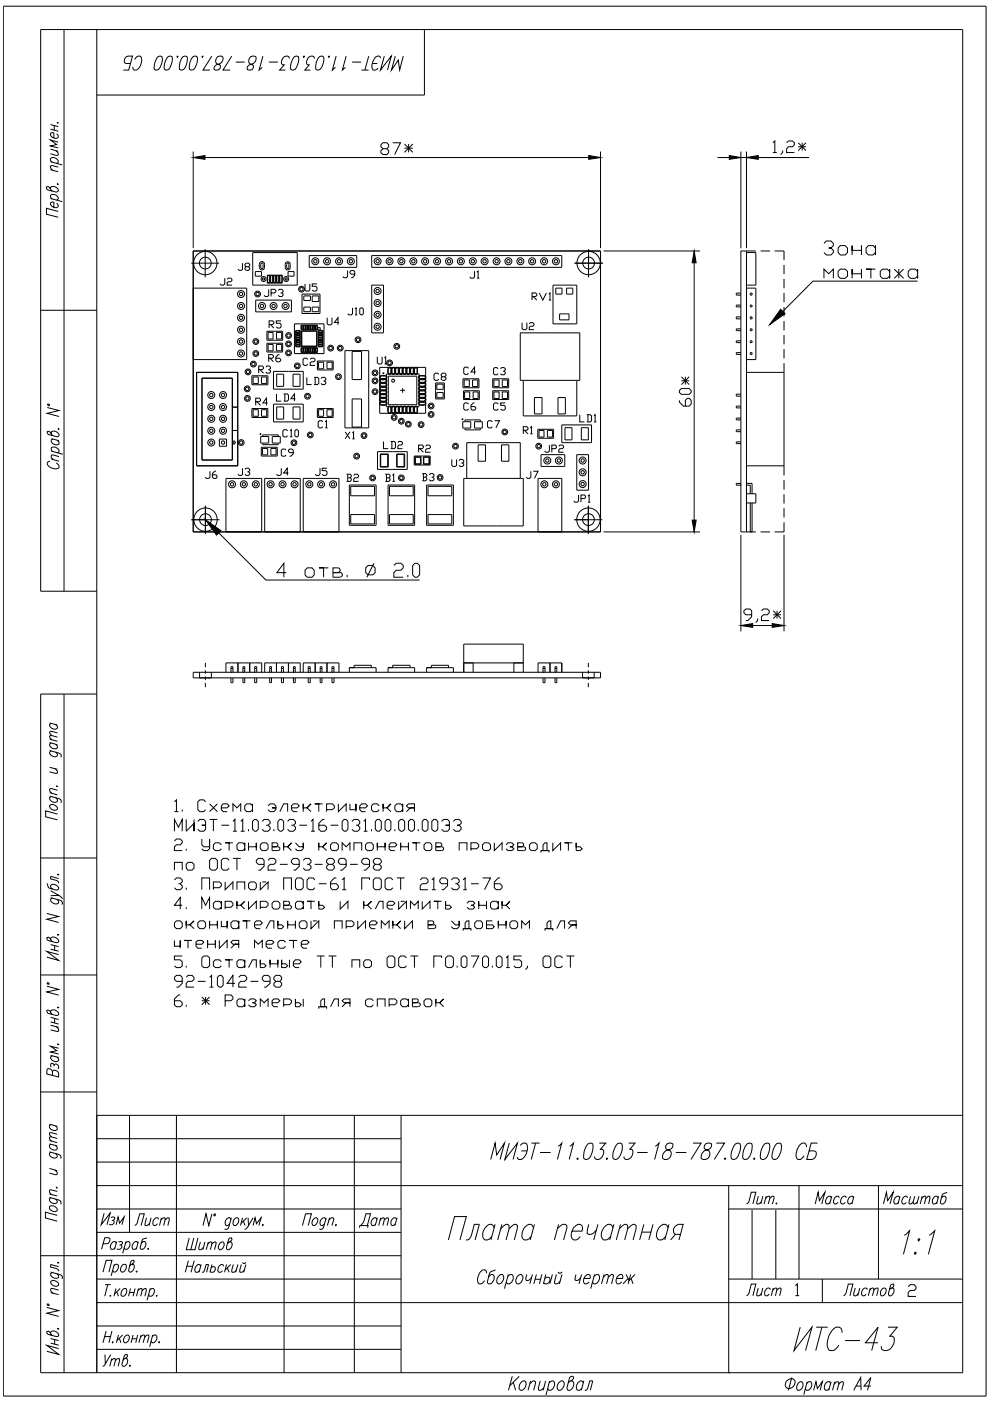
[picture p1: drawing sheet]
<svg xmlns="http://www.w3.org/2000/svg" width="210mm" height="297mm" viewBox="0 0 210 297" stroke-linecap="round" stroke-linejoin="round" font-family="sans-serif">
<defs><g id="words">
<g font-size="8.8">
<text x="93.8" y="264.2">Плата печатная</text>
<text x="167.2" y="287.5">ИТС-43</text>
</g>
<g font-size="6.2">
<text x="74.8" y="261.4">Дата</text>
<text x="38.1" y="266.3">Шитов</text>
</g>
<g font-size="5.7">
<text x="157" y="256.5">Лит.</text>
<text x="171.4" y="256.5">Масса</text>
<text x="185.9" y="256.5">Масштаб</text>
<text x="20.1" y="261.1">Изм</text>
<text x="27.2" y="261.1">Лист</text>
<text x="157" y="275.9">Лист</text>
<text x="177.4" y="275.9">Листов</text>
</g>
<g font-size="4.9">
<text x="54.7" y="64.2">JP3</text>
<text x="98.4" y="60.3">J1</text>
<text x="55.7" y="70.9">R5</text>
<text x="68.1" y="70.2">U4</text>
<text x="109.4" y="71.3">U2</text>
<text x="53.6" y="80.4">R3</text>
<text x="63.9" y="82.9">LD3</text>
<text x="103.4" y="80.8">C3</text>
<text x="57.5" y="86.4">LD4</text>
<text x="70.2" y="92.1" transform="rotate(-90 70.2 92.1)">C1</text>
<text x="102.3" y="92.1">C7</text>
<text x="58.6" y="98.1">C9</text>
<text x="72.3" y="103.4">B2</text>
<text x="80.4" y="103.4">B1</text>
</g>
<g font-size="4.4">
<text x="49.4" y="58.6">J8</text>
<text x="71.6" y="60">J9</text>
<text x="45.5" y="61.7">J2</text>
<text x="63.5" y="62.8">U5</text>
<text x="111.5" y="64.9">RV1</text>
<text x="72.7" y="68.1">J10</text>
<text x="55.7" y="78">R6</text>
<text x="63.1" y="78.7">C2</text>
<text x="78.7" y="78.3">U1</text>
<text x="90.7" y="81.8">C8</text>
<text x="97" y="80.4">C4</text>
<text x="52.9" y="87.1">R4</text>
<text x="97" y="88.2">C6</text>
<text x="103.4" y="88.2">C5</text>
<text x="58.9" y="93.8">C10</text>
<text x="72" y="94.2">X1</text>
<text x="109.7" y="93.1">R1</text>
<text x="121.7" y="90.7">LD1</text>
<text x="49.4" y="102">J3</text>
<text x="57.5" y="102">J4</text>
<text x="65.6" y="102">J5</text>
<text x="80.1" y="96.3">LD2</text>
<text x="87.5" y="97">R2</text>
<text x="94.5" y="100.2">U3</text>
<text x="114.3" y="97">JP2</text>
<text x="42.3" y="102.7">J6</text>
<text x="88.2" y="103">B3</text>
<text x="110.4" y="102.7">J7</text>
<text x="120.3" y="107.6">JP1</text>
</g>
</g></defs>
<!-- layer: KONTUR -->
<path d="M.7 1.3h208.4v294.7h-208.4z" fill="none" stroke="#000" stroke-width=".21"/>
<g fill="none" stroke="#000" stroke-width=".21">
<path d="M10.7 36l1.6 .4M10.7 34.3l2.5 .7M10.7 31.6l1.6 .5M10.7 26.4l1.6 .4M10.7 27.4l1.6 .4M11 34.4a.53 .53 0 0 1-.2-.9 .92 .92 0 0 1 1.1 0 .92 .92 0 0 1 .3 1l-.2 .1M11.5 26.6v1M11.9 32l.4 .5-.1 .4-1.5-.3M12 28.4a.53 .53 0 0 1 .2 .8 .92 .92 0 0 1-1 0 .92 .92 0 0 1-.4-1h.6v1.1M12.1 39l.2 .1zM12.1 26h.2zM12.3 35.4l-1.5-.3-.1 .4 .5 .6"/>
<path d="M12.3 30.1l-1.6-.4 1.3 .9-1.3 .3 1.6 .5M10.7 40v-.2a.99 .99 0 0 1 1.1-.2 .99 .99 0 0 1 .5 .9l-.4 .2-1.8-.4-.3-.4 .2-.3a.84 .84 0 0 1 .8 .7l.2 .2M10.7 42.1l2.5 .7M11 42.2a.53 .53 0 0 1-.2-.9 .92 .92 0 0 1 1.1 0 .92 .92 0 0 1 .3 1l-.2 .1M12 43.1l.3 .4v.3a1.03 1.03 0 0 1-1.6-.7l.3-.3 .4 .1v1M12.3 44.8l-2.5-.6v1.2l2.5 .7M10 86.4l2.5 .6-2.5 .6 2.5 .7M10.1 85.7l.3 .1v.2l-.3-.1zM10.6 97.8l-.6 .3a1.6 1.6 0 0 0 2.5 1 1 1 0 0 0-.6-1M10.9 91.9v-.2a1.03 1.03 0 0 1 1.6 .7l-.5 .2-1.7-.5-.3-.3 .1-.3a.78 .78 0 0 1 .9 .6l.2 .3M10.9 97.3l1.6 .5M10.9 95.6l2.4 .7"/>
<path d="M10.9 93l1.6 .4M11.2 95.8a.63 .63 0 0 1-.2-.9 1.1 1.1 0 0 1 1.5 .9l-.4 .2M11.2 93.1l-.2 .1a.95 .95 0 0 0 .4 1 .95 .95 0 0 0 1.1-.1v-.3l-.4-.5M12.3 90.9l.2 .1zM12.5 96.8l-1.5-.3-.1 .4 .4 .6M10.5 159.1l2.3 .7 .2 .3-.1 .5M10.5 157.4l1.7 .5M10.5 156.7l1.7 .5M10.5 153.3l1.7 .4M10.9 159.2l-.4 .3a1.01 1.01 0 0 0 1.7 .7v-.3l-.4-.4M10.9 157.5l-.2 .1a.86 .86 0 0 0 .2 1 .86 .86 0 0 0 .9 .2l.4-.3v-.3l-.4-.4M10.9 153.4l-.4 .2a1.01 1.01 0 0 0 1.7 .7v-.2l-.4-.5"/>
<path d="M12.2 156.3l-1.5-.3-.2 .3 .5 .5M12.2 155.4l-1.5-.3-.2 .3 .5 .6M10.5 168.8l2.3 .7 .2 .3-.1 .4M10.5 168.1l1.7 .4M10.5 162.7l1.7 .4M10.7 170.7a1.08 1.08 0 0 1 1.5 .8 1.01 1.01 0 0 1-1.7-.7zM10.9 168.9l-.2 .1a.86 .86 0 0 0 .2 .9 .86 .86 0 0 0 .9 .2l.4-.3v-.2l-.4-.5M11.7 163l.5 .5-.1 .5-1.6-.3M11.9 166.7l.3 .1zM12.2 172.6l-2.5-.7v1.3l2.5 .6M12.2 167.6l-1.5-.4-.2 .4 .5 .6M9.9 193.7l2.5 .6-2.5 .6 2.5 .7"/>
<path d="M9.9 187.3l.4 .9 .2 .1 1.4 .4 .5-.2a1.05 1.05 0 0 0-1.7-.8v.3l.4 .5M10.7 199.2v-.3a1.05 1.05 0 0 1 1.7 .7l-.5 .3-1.7-.5-.3-.3 .2-.3a.78 .78 0 0 1 .8 .6l.2 .2M10.7 190.3l1.9 .5a.72 .72 0 0 1 .6 .8l-.1 .2M10.7 188.8l1.7 1-1.7 .1M11.1 190.4l-.4 .3a1.02 1.02 0 0 0 .7 .9 1.02 1.02 0 0 0 1-.2v-.3l-.3-.4M12.2 198.2h.2zM12.2 185.4l.2 .1zM12.4 189.8l.7 .5 .1 .3M12.4 186.3l-1.7-.5v.6l1.2 .2 .4 .3 .1 .3M9.9 209.1l2.5 .7-2.5 .5 2.5 .7M10.1 208.4h.3v.3l-.3-.1zM10.7 214.6v-.2a1.02 1.02 0 0 1 1.1-.2 1.02 1.02 0 0 1 .6 .9l-.5 .2-1.7-.5-.3-.3 .2-.3a.77 .77 0 0 1 .8 .6l.2 .3"/>
<path d="M10.7 217.4l1.7 .4M10.7 215.7l1.7 .5M10.7 216.7l1.7 .4M10.7 200.3l1.7 .4M10.7 201.3l1.7 .4M11.6 200.5v1M11.6 215.9v1M11.9 217.7l.5 .6-.1 .4-1.6-.3M12.2 213.6l.2 .1zM12.4 202.4l-2.5-.7 2.5 1.9-2.5-.7M10.5 238.3l1.6 .5M10.7 223.8l1.7 .4"/>
<path d="M10.8 238.5h-.2a.95 .95 0 0 0 .4 1 .95 .95 0 0 0 1.1-.1v-.3l-.3-.4M11.1 227.2l-.4-.5a.47 .47 0 0 0-.8 .2v.8l2.5 .6v-.7a.87 .87 0 0 0-1.2-.6l-.1 1M11.1 223.9l-.4 .2a1.05 1.05 0 0 0 1.7 .7v-.3l-.3-.4M11.5 225.8a.6 .6 0 0 1 .8 0 .6 .6 0 0 1 0 .9M11.5 226.1a.49 .49 0 0 0-.6-.6l-.2 .2 .2 .6M12.2 221.4h.2zM12.4 222.3l-1.7-.5 1.4 1-1.4 .3 1.7 .4M10.5 253.9l1.8 .5a.72 .72 0 0 1 .6 .7l-.1 .2M10.5 244.2l1.8 .5a.72 .72 0 0 1 .6 .8l-.1 .1M10.5 253.2l1.6 .4M10.5 247.7l1.6 .5M10.5 242.5l1.6 .5"/>
<path d="M10.5 241.8l1.6 .5M10.6 255.7a1.1 1.1 0 0 1 1.5 .9 .95 .95 0 0 1-1.1 .1 .95 .95 0 0 1-.4-1zM10.8 254l-.2 .1a.93 .93 0 0 0 .4 1 .93 .93 0 0 0 1.1-.2v-.2l-.3-.5M10.8 244.3l-.2 .1a.93 .93 0 0 0 .4 1 .93 .93 0 0 0 1.1-.1v-.3l-.3-.4M10.8 242.6l-.2 .1a.95 .95 0 0 0 .5 1 .95 .95 0 0 0 1-.1v-.3l-.3-.4M11.6 248.1l.5 .5-.1 .4-1.5-.3M11.9 251.8h.2zM12.1 257.7l-2.5-.7v1.2l2.5 .7M12.1 252.6l-1.5-.3-.1 .4 .5 .6M12.1 241.4l-1.5-.4v.6l.4 .3M12.1 240.5l-1.5-.3v.5l.4 .3M44.9 257.3l-.6 2.5-.6-2.5-.7 2.5"/>
<path d="M45.4 257.4h.2l.1 .2-.2 .2zM49 258.5l-.2-.2a.86 .86 0 0 0-.9 .2 .86 .86 0 0 0-.2 1l.3 .3h.2l.5-.3M49.1 258.2l-.7 2.2-.4 .2h-.4M49.6 258.5l.5-.3h.3a.99 .99 0 0 1 .1 1 .99 .99 0 0 1-.8 .6 .82 .82 0 0 1-.1-1.3zM51.4 258.2l-.4 1.6M51.6 258.9l.4 .9M52.3 258.2l-1.2 1.2M52.6 258.2l.1 1.6 1-1.6M52.7 259.8a.98 .98 0 0 1-.9 .8M53.7 259.8l.4-1.6 .3 1.3 1-1.3-.5 1.6M55.7 259.6v.2zM64.1 259.8l.7-2.5h1.2l-.7 2.5"/>
<path d="M66.4 258.5l.5-.3h.2a1.03 1.03 0 0 1-.7 1.6 .87 .87 0 0 1 0-1.3zM69.1 258.5l-.3-.3a1.01 1.01 0 0 0-.7 1.6h.3l.4-.3M69.2 258.2l-.7 2.2-.4 .2h-.4M69.8 258.7l.5-.5 .4 .1-.3 1.5M69.9 258.2l-.5 1.6M71.1 259.7l.2-.1-.1 .2zM9.9 277.2l2.5 .7-2.5 .5 2.5 .7M10.1 276.5l.3 .1v.2l-.3-.1zM10.7 271.7a1.05 1.05 0 0 1 1.7 .8 1.05 1.05 0 0 1-1.7-.8zM10.7 269.7l1.9 .5a.72 .72 0 0 1 .6 .8l-.1 .1M10.7 274.1l1.7 .4M11.1 269.8l-.4 .2a1.02 1.02 0 0 0 .7 .9 1.02 1.02 0 0 0 1-.1v-.3l-.3-.5"/>
<path d="M12.2 267.7l.2 .1zM12.4 273.5l-1.5-.3-.2 .4 .5 .6M12.4 268.6l-1.7-.5v.5l1.2 .3 .4 .3 .1 .3M21.8 269.7l.7-2.5h1.2l-.6 2.5M21.9 263.7h.8a.83 .83 0 0 0 .5-1.1l-1-.2-.7 2.5M22.3 272.4h1.2M22.8 272.4l-.6 2.4M23.4 274.6l.1 .1-.1 .1zM24.2 268.4a.58 .58 0 0 1 .8-.3l.1 .6a.79 .79 0 0 1-1.1 .9l-.1-.3M24.2 268.1l-.6 2.4M24.6 273.2l-.4 1.6M24.6 263.6l-.2-.4a1.03 1.03 0 0 0-.7 1.7l.5-.1 .2-.3"/>
<path d="M24.8 263.2l-.5 1.7M24.8 273.9l.3 .9M25.1 263.4l.3-.2 .5 .2a.49 .49 0 0 1-.6 .5M25.5 273.2l-1.2 1.2M25.6 263.9l.2 .3a.66 .66 0 0 1-.3 .6 .66 .66 0 0 1-.7 0M25.8 268.4a.63 .63 0 0 1 .9-.3 1.1 1.1 0 0 1-.9 1.6 .87 .87 0 0 1 0-1.3zM25.9 273.6l.5-.4h.2a.93 .93 0 0 1 .2 1.1 .93 .93 0 0 1-1 .4l-.2-.2zM26.6 263.6l.4-.4h.3a.93 .93 0 0 1 .1 1.1 .93 .93 0 0 1-1 .5l-.1-.3M26.7 263.2l-.7 2.5M27.5 274h.9M27.7 273.2l-.5 1.6M28 268.1h.2a1.03 1.03 0 0 1-.7 1.6l-.2-.5 .5-1.7 .3-.3 .3 .1a.78 .78 0 0 1-.6 .8l-.3 .3"/>
<path d="M28.6 273.2l-.4 1.6M28.9 269.6l.1-.1 .1 .1-.2 .1zM29.2 263.6l-.2-.4a1.03 1.03 0 0 0-.7 1.7l.5-.1 .2-.3M29.2 273.6l.6-.4 .3 .1-.3 1.5M29.3 263.2l-.4 1.7M29.4 273.2l-.5 1.6M30.1 273.6l.6-.4 .3 .1-.3 1.5M31.1 262.4l-.8 .4-.6 1.6 .1 .4a.95 .95 0 0 0 1-.5 .95 .95 0 0 0-.1-1.1h-.3l-.4 .4M31.4 264.7v.2zM31.8 273.6l.4-.4h.3a.93 .93 0 0 1 .1 1.1 .93 .93 0 0 1-1 .4l-.1-.2M31.9 273.2l-.7 2.5M33.1 274.7l.2-.1v.1z"/>
<path d="M39.9 267.3l-.6 2.4M41.2 267.3l-.7 2.4M42.5 268.5l-.2-.4a1.03 1.03 0 0 0-.7 1.6h.5l.2-.3M42.7 268.1l-.5 1.6M42.8 269.7h.4l.5-1.6h.5l-.4 1.6M44.8 268.8l.3-.2h.3a.63 .63 0 0 1 .1 .9 .63 .63 0 0 1-.9 0M44.9 268.1l-.4 1.6M47.4 268.5l-.3-.4a.99 .99 0 0 0-.8 .6 .99 .99 0 0 0 .2 1h.4l.2-.3M48 268.1l-.4 1.6M48.2 268.8l.4 .9M48.9 268.1l-1.2 1.2M49.5 268.1l-.4 1.6h.5l.5-.4"/>
<path d="M50.4 268.1l-.4 1.6M51.2 268.1l-.4 1.6h.5l.5-.4M52.1 268.1l-.4 1.6M10.7 282.7v-.3a1.05 1.05 0 0 1 1.7 .8l-.1 .1-.4 .1-1.7-.5-.3-.3 .2-.3a.77 .77 0 0 1 .8 .7l.2 .2M10.7 283.8l1.7 .4M10.7 284.8l1.7 .4M11.6 284v1M12.2 281.7l.2 .1zM12.4 285.9l-2.5-.7 2.5 1.9-2.5-.6M22.2 283.4h1.2M22.3 287.2v2M22.5 282.2l-.7 2.5"/>
<path d="M23.5 287.2l-1.3 2.2-.5 .3M23.6 288.5l.3-.4h.6l-.3 1.6M23.7 288l-.4 1.7M23.7 282.2l-.6 2.5M23.8 284.6l.1-.2v.3zM24.5 288.5l.3-.4h.5l-.3 1.6M25.1 283l-.4 1.7M25.3 283.8l.3 .9M26 283l-1.2 1.2M26.4 283.4l.5-.4h.3a1.03 1.03 0 0 1-.8 1.7 .84 .84 0 0 1 0-1.3zM26.5 288h.3a1.03 1.03 0 0 1-.7 1.7l-.2-.5 .5-1.8 .3-.2 .3 .1a.77 .77 0 0 1-.7 .8l-.2 .3M27.6 289.4l-.1 .3z"/>
<path d="M28 283.8h1M28.2 283l-.4 1.7M29.2 283l-.4 1.7M29.8 283.5l.5-.5 .4 .2-.4 1.5M29.9 283l-.5 1.7M30.7 283.5l.5-.5 .4 .2-.4 1.5M32.3 283.4l.5-.4h.2a.99 .99 0 0 1 .2 1.1 .99 .99 0 0 1-.9 .6l-.3-.3M32.4 283l-.7 2.5M33.6 284.6l.2-.2 .1 .2-.2 .1zM108.6 291.8l-.8 3M108.8 293.1l.5 1.7M110.1 291.8l-2 2"/>
<path d="M110.4 293.2l.5-.4h.3a1.23 1.23 0 0 1-.8 2 .82 .82 0 0 1-.3-1.2zM112.3 293.4l.8-.6 .4 .1-.4 1.9M112.5 292.8l-.5 2M114.5 292.8l-.3 1.8 .4 .2 .7-.6M115.7 292.8l-.5 2M116.4 293.2l.6-.4h.3a1.23 1.23 0 0 1-.9 2l-.3-.5M116.5 292.8l-.7 3M118.4 293.2l.6-.4h.3a1.23 1.23 0 0 1-.8 2 .98 .98 0 0 1-.1-1.6zM121 292.8h.3a1.19 1.19 0 0 1 .2 1.2 1.19 1.19 0 0 1-1 .8l-.3-.6 .6-2.1a.51 .51 0 0 1 .8-.2 1 1 0 0 1-.8 1l-.3 .3M123.7 293.2l-.4-.4a1.23 1.23 0 0 0-.8 2l.6-.2 .2-.3M123.8 292.8l-.5 2M124 294.8l.4-.2 .6-1.8h.7l-.5 2"/>
<path d="M166.8 292.8l.3-.2a.87 .87 0 0 1 .9-.3 .87 .87 0 0 1 .6 .8 1.25 1.25 0 0 1-1.9 1 1.06 1.06 0 0 1 .1-1.3zM167.9 292.1l-.7 2.7M169.2 293.3l.5-.4h.3a1.1 1.1 0 0 1 .2 1.2 1.1 1.1 0 0 1-1 .7 .73 .73 0 0 1-.2-1zM171.1 293.3l.4-.4h.3a1.1 1.1 0 0 1 .2 1.2 1.1 1.1 0 0 1-.9 .7l-.3-.4M171.1 292.9l-.7 2.8M172.5 294.8l.5-1.9 .3 1.5 1.1-1.5-.5 1.9M176.1 293.3l-.1-.2a.88 .88 0 0 0-1.2 .9v.4l.2 .4h.3l.5-.4M176.2 292.9l-.5 1.9M176.9 293.5l.6-.6 .3 .2-.3 1.7M177 292.9l-.5 1.9M177.8 293.5l.7-.6 .3 .2-.3 1.7M181 294.8l1.5-2.7 .1 2.7"/>
<path d="M181.5 293.9h1M184.6 293.9h-1.4l1.4-1.8-.7 2.7"/>
</g>
<g fill="none" stroke="#000" stroke-width=".21">
<path d="M13.6 6.3v119M20.5 6.3v284.7M90 6.3v13.9h-69.5M8.6 65.8h11.9M20.5 125.3h-11.9v-119h195.5v284.7h-195.5v-143.8h11.9M13.6 147.2v143.8M8.6 181.9h11.9M8.6 206.7h11.9M8.6 231.5h11.9M20.5 236.5h183.6M27.5 236.5v24.8M37.4 236.5v54.5"/>
<path d="M60.2 236.5v54.5M75.1 236.5v54.5M85 236.5v54.5M20.5 251.4h183.6M154.5 251.4v39.6M154.5 256.3h49.6M169.4 251.4v19.8M186.3 251.4v19.8M8.6 266.2h11.9M85 276.2h119.1M154.5 271.2h49.6M174.4 271.2v5"/>
</g>
<path d="M159.5 256.5v14.7M164.5 256.5v14.7M20.5 276.2h64.5M20.5 271.2h64.5M20.5 266.2h64.5M20.5 286.1h64.5M20.5 281.1h64.5" fill="none" stroke="#000" stroke-width=".21"/>
<!-- layer: 0 -->
<g fill="none" stroke="#000" stroke-width=".21">
<path d="M27.7 13.5l-1.3-.2a1.01 1.01 0 0 1 .8-1.4h.9l-.8 3h-1.2M28.6 12.6a.92 .92 0 0 1 1.3-.6 2.39 2.39 0 0 1-1 2.9l-.6-.2-.2-.5M33.5 12l.4-.1 .4 .1a2.98 2.98 0 0 1-.7 2.7l-.3 .2-.5-.2a3.4 3.4 0 0 1 .7-2.7zM35.6 12l.4-.1 .5 .1a3.4 3.4 0 0 1-.7 2.7l-.4 .2-.5-.2a2.98 2.98 0 0 1 .7-2.7zM37.7 11.9v.1l-.1 .2zM38.8 12l.3-.1 .6 .1a3.4 3.4 0 0 1-.8 2.7l-.3 .2-.5-.2a3.4 3.4 0 0 1 .7-2.7zM40.9 12l.4-.1 .5 .1a2.98 2.98 0 0 1-.8 2.7l-.3 .2-.5-.2a3.4 3.4 0 0 1 .7-2.7zM42.8 12l.2-.1-.1 .3zM44.9 11.9l-1.9 3h1.5M46.1 12a.75 .75 0 0 1 1.2 .2 1.41 1.41 0 0 1-1.4 1.6 .83 .83 0 0 0-.5 .9 .82 .82 0 0 0 1 .1 .82 .82 0 0 0 .3-.9l-.8-.4a1.08 1.08 0 0 1 .2-1.5zM49.1 11.9l-1.8 3h1.5M50 13.2h1.9"/>
<path d="M53.2 12a.79 .79 0 0 1 1.1 .2 1.49 1.49 0 0 1-1.4 1.6 .83 .83 0 0 0-.5 .9 .79 .79 0 0 0 1 .1 .79 .79 0 0 0 .3-.9l-.2-.1a.92 .92 0 0 1-.8-.8 .92 .92 0 0 1 .5-1zM55.7 11.9l-.8 3 .7-.6M57 13.2h1.9M61.3 12.4v-.2a.9 .9 0 0 0-.9-.3 .9 .9 0 0 0-.6 .8l-.1 .8 .2 .3h.4l-1 1.1h1.2M62.4 12l.4-.1 .5 .1a3.4 3.4 0 0 1-.7 2.7l-.4 .2-.5-.2a3.2 3.2 0 0 1 .7-2.7zM64.5 11.9v.1l-.1 .2zM66.7 12.4l-.1-.2a.87 .87 0 0 0-.9-.3 .87 .87 0 0 0-.6 .8v.9l.5 .2-1 1.1h1.2M67.7 12l.4-.1 .5 .1a2.98 2.98 0 0 1-.8 2.7l-.3 .2-.5-.2a3.4 3.4 0 0 1 .7-2.7zM69.6 12l.2-.1-.1 .3zM71.3 11.9l-.8 3 .6-.6M73.4 11.9l-.8 3 .7-.6M74.7 13.2h1.9"/>
<path d="M76.7 14.9h1.4M78.2 11.9l-.8 3M78.9 13.5h1.1M80.7 12.3l-.1-.3a.86 .86 0 0 0-1.3 .6 1.69 1.69 0 0 0-.1 2.3h.4l.6-.5M81.5 11.9l-.8 3 2.3-3-.8 3M83.8 11.9l-.8 3 1.4-2.2 .3 2.2 .8-3M41 32.1v20.5M43.5 33.4h81.3M81.2 31.5l-.4-.4v-.4l.4-.4h.8l.4 .4v.4l-.4 .4h-.8l-.4 .4v.4l.4 .5h.8l.4-.5v-.4l-.4-.4M83.3 30.3h1.6l-1.2 2.5M85.8 31.4h1.7M85.8 30.5l1.7 1.8"/>
<path d="M86.6 30.5v1.8M87.5 30.5l-1.7 1.8M127.3 32.1v20.5M152.1 33.4h2.5M157.1 33.4h1.2M157.1 32.1v20.5M158.3 32.1v20.5M160.8 33.4h10.7M163.9 30.3l.4-.4v2.4M163.9 32.3h.8M165.9 31.9v.4l-.4 .5M166.8 30.3l.4-.4h.8l.4 .4v.4l-.4 .4h-.8l-.4 .4v.8h1.6"/>
<path d="M169.2 31.1h1.7M169.2 30.3l1.7 1.6M170.1 30.3v1.6M170.9 30.3l-1.7 1.6M40.5 55.8h6M41 53.2h86.3v59.6h-86.3zM43.5 52.8v6M53.6 53.6h9.4v6.9h-9.4v-3.2M55 56a.53 .53 0 0 1 .5-.5 .53 .53 0 0 1 .6 .5M55.3 56l.2-.2 .3 .2M55.8 56l-.1 .9h-.3l-.1-.2M56.1 56v.7a.53 .53 0 0 1-.6 .5 .53 .53 0 0 1-.5-.5"/>
<path d="M56.8 59.9v-1.5h.4v1.5M57.3 58.3v1.7M57.4 59.9v-1.5h.4v1.5M57.9 58.3v1.7M58.1 59.9v-1.5h.3v1.5M58.7 59.9v-1.5h.4v1.5M59.2 58.3v1.7M59.3 58.3v1.7M59.3 59.9v-1.5h.5v1.5M60.7 55.6a.53 .53 0 0 1 .8 .4v.7a.53 .53 0 0 1-.5 .5 .53 .53 0 0 1-.5-.5v-.7zM60.8 55.9h.4v.1v.7l-.2 .2-.2-.2zM61.1 57.6h1.2v.9h-1.2z"/>
<path d="M65.6 54.2h10v2.5h-10zM78.8 54.2h40.3v2.5h-40.3zM121.8 55.8h6M124.8 52.8v6M128 53.2h20.4M147.2 55.7v54.6M158.3 53.6h2v6.9h-2M158.3 53.2v59.6M160.3 53.2h-3.2v59.6h3.2M161.3 53.2h2M164.2 53.2h2v2M166.2 56.2v1.9"/>
<path d="M166.2 59.1v2M174.7 51.6l.5-.5h1l.5 .5v.5l-.5 .5h-.5h.5l.5 .5v.5l-.5 .5h-1l-.5-.5M174.7 59v-1.9l1 .9 1-.9v1.9M177.7 57.5l.5-.4h1l.5 .4v1l-.5 .5h-1l-.5-.5zM178.2 52.1h1l.5 .5v1l-.5 .5h-1l-.5-.5v-1zM180.7 54.1v-2v1h2v-1v2M180.7 59v-1.9v.9h2v-.9v1.9M183.6 52.6l.5-.5h1l.5 .5v-.5v2v-.5l-.5 .5h-1l-.5-.5zM185.6 57.1h-2h1v1.9M186.6 57.5l.5-.4h1l.5 .4v-.4v1.9v-.5l-.5 .5h-1l-.5-.5zM189.6 57.1l2 1.9M190.6 57.1v1.9"/>
<path d="M191.6 57.1l-2 1.9M192.6 57.5l.5-.4h.9l.5 .4v-.4v1.9v-.5l-.5 .5h-.9l-.5-.5zM194.5 59.6h-22.1l-6.4 6.4M41 61.1h11.3v15.1h-11.3M41.7 79h8.7v19.8h-8.7zM54.2 63.6v2.5M56.6 74.6v-1.8h3.3v1.8M56.7 60v-1.7h1.8v1.7M58 78.7v3.8M58.6 60v-1.7h1.2v1.7M60.1 79.3v2.6M61.2 78.7h3.1"/>
<path d="M61.8 63.6v2.5M62.1 79.3v2.6M62.4 75v-6.3h6.3v6.3M62.7 72.1h1M62.7 70.1h1v3.4h-1zM62.7 73.1h1M62.7 72.6h1M62.7 71.6h1M62.7 71.1h1M62.7 71.5h1M62.7 70.6h1M62.8 73.2h.8v.2h-.8z"/>
<path d="M62.8 71.7h.8v.3h-.8zM62.8 72.6h.8v.3h-.8zM62.8 72.2h.8v.3h-.8zM62.8 70.2h.8v.3h-.8zM62.8 70.7h.8v.3h-.8zM62.8 71.2h.8v.3h-.8zM63.9 69h.3v.8h-.3zM63.9 70.1h3.3v3.4h-3.3zM64 70.2h3.1v3.2h-3.1zM64 62.4v4.1h3.8v-2.2M64.3 68.9v1M64.4 65.1h1.4v1h-1.4z"/>
<path d="M64.4 69h.3v.8h-.3zM64.8 68.9v1M64.9 69h.3v.8h-.3zM65.3 68.9v1M65.4 69h.3v.8h-.3zM65.8 68.9v1M65.9 69h.3v.8h-.3zM66.3 68.9v1M66.8 68.9h-3v1h3M67.5 72.1h1M67.5 71.5v2h1v-2M67.5 73.1h1"/>
<path d="M67.5 72.6h1M67.5 73.2h.9v.2h-.9zM67.5 71.7v.3h.9v-.3M67.5 72.2h.9v.3h-.9zM67.5 72.6h.9v.3h-.9zM67.6 65.1h-1.4v1h1.4M69 76.5h1.6v1.9M69.3 78.2v-1.4h1.1v1.4M73.1 74.3h5.1v16.4h-5.1zM74.7 74.5h2v6h-2zM78.8 60.5h2.5v10.1h-2.5zM80.5 77.9h9.7v9.7h-9.7z"/>
<path d="M80.9 79.7l-.3 .3 .3 .3M80.9 79.6a.36 .36 0 0 0-.4 .4 .36 .36 0 0 0 .4 .3M81.7 79.7l.2 .3-.2 .3M81.7 79.6a.36 .36 0 0 1 .3 .4 .36 .36 0 0 1-.3 .3M81.9 79.3h6.9v6.9h-6.9zM82.3 79.8h6.1v6h-6.1zM83.8 78.3a.36 .36 0 0 1 .4-.4 .36 .36 0 0 1 .4 .4M83.9 78.3l.3-.3 .3 .3M83.9 79l.3 .3 .3-.3M84.6 78.3v.7a.36 .36 0 0 1-.4 .4 .36 .36 0 0 1-.4-.4M84.6 78.3v.7M84.7 78.3a.38 .38 0 0 1 .3-.4 .38 .38 0 0 1 .4 .4 .36 .36 0 0 1 .4-.4 .36 .36 0 0 1 .3 .4"/>
<path d="M84.7 79a.36 .36 0 0 0 .3 .4 .36 .36 0 0 0 .4-.4M84.7 78.3v.7M84.7 78.3l.3-.3 .3 .3M84.7 79l.3 .3 .3-.3M85.2 78.3v.7M85.3 78.3v.7M85.4 78.3v.7M85.5 78.3l.3-.3 .2 .3M85.5 78.3v.9l.3 .1 .2-.1v-.9M86.1 78.3v.7a.36 .36 0 0 1-.3 .4 .36 .36 0 0 1-.4-.4M86.2 78.3v.7M86.2 78.3a.36 .36 0 0 1 .4-.4 .36 .36 0 0 1 .3 .4"/>
<path d="M86.3 78.3l.3-.3 .3 .3M86.3 78.3v.9l.4 .1 .2-.3M86.8 78.3v.7M86.9 78.3v.7a.36 .36 0 0 1-.3 .4 .36 .36 0 0 1-.4-.4M87 78.3v.7M87 78.3a.36 .36 0 0 1 .4-.4 .36 .36 0 0 1 .3 .4M87.1 78.3v.9l.4 .1 .2-.3M87.1 78.3l.3-.3 .3 .3M87.6 78.3v.7M87.7 78.3v.7a.36 .36 0 0 1-.3 .4 .36 .36 0 0 1-.4-.4M87.8 78.3v.7M87.8 78.3a.36 .36 0 0 1 .4-.4 .36 .36 0 0 1 .3 .4"/>
<path d="M87.8 79a.36 .36 0 0 0 .4 .4 .36 .36 0 0 0 .3-.4M87.9 78.3v.7M87.9 78.3l.3-.3 .3 .3M87.9 79l.3 .3 .3-.3M88.4 78.3v.7M88.5 78.3v.7M89.9 79.7h-.8l-.3 .3 .3 .3h.8M89.9 79.6h-.8a.36 .36 0 0 0-.3 .4 .36 .36 0 0 0 .3 .3M110.3 70.6h12.6v10h-12.6zM117.2 60.5h5.1v8.2h-5.1zM118.6 66.5h2v1.3h-2zM120.1 61.1h1.3v1.3h-1.3z"/>
<path d="M144.5 79.9l1.6 1.6M145.3 79.9v1.6M146.1 79.9l-1.6 1.6M157.1 64.7h-1v.4h1M157.1 69.7h-1v.4h1M157.1 72.3h-1v.3h1M157.1 62.1h-1v.5h1M157.1 67.2h-1v.4h1M157.1 74.8h-1v.3h1M158.3 61.1h2v15.1h-2M158.3 79h7.9M159.1 64.7h.4v.4h-.4z"/>
<path d="M159.1 69.7h.4v.4h-.4zM159.1 72.3h.4v.3h-.4zM159.1 62.1h.4v.5h-.4zM159.1 67.2h.4v.4h-.4zM159.1 74.8h.4v.3h-.4zM166.2 62.1v2M166.2 65.1v2M166.2 68.1v2M166.2 71v2M166.2 74v2M166.2 77v23.8M42.8 80.2h6.5v17.3h-6.5z"/>
<path d="M46.5 93.1h1.5v1.5h-1.5zM49.3 91.3h1.1M49.3 86.3h1.1M49.6 93.4l.4 .4-.4 .4zM55 92h.4M55.2 91.9v.3M55.7 95.1h1.1v1.3h-1.1zM55.7 94v.3h3.3M57 92.5h-1.7v1.4h1.7M58 85.7v3.8M58.7 86.3v2.6M58.8 94.8h-3.4v1.9h1.7"/>
<path d="M59 92.2h-3.3v.3M60.1 86.3v2.6M62.1 86.3v2.6M63.6 86.3v2.6M64.3 85.7v3.8M74.7 90.6v-6h2v6M80 95.8v3.7M80.6 96.3v2.7M80.7 96.4v2.5M80.8 85.8h.8M80.8 82.8h.8M80.8 80.3h.8"/>
<path d="M80.8 80.4h.8M80.8 80.5h.8M80.8 81.1h.8M80.8 81.2h.8M80.8 81.3h.8M80.8 81.9h.8M80.8 82h.8M80.8 82.1h.8M80.8 82.6h.8M80.8 82.9h.8M80.8 83.4h.8M80.8 83.6h.8"/>
<path d="M80.8 83.7h.8M80.8 84.2h.8M80.8 84.3h.8M80.8 84.5h.8M80.8 85h.8M80.8 84.4h.8M80.8 85.1h.8M80.8 85.3h.8M80.8 85.2h.8M80.8 85.9h.8M80.9 80.5l-.3 .3 .3 .2M80.9 80.4a.36 .36 0 0 0-.4 .4 .36 .36 0 0 0 .4 .3"/>
<path d="M80.9 81.3l-.3 .3 .3 .2M80.9 81.2a.36 .36 0 0 0-.4 .4 .36 .36 0 0 0 .4 .3M80.9 82.1l-.3 .3 .3 .2M80.9 82a.36 .36 0 0 0-.4 .4 .36 .36 0 0 0 .4 .3M80.9 82.9l-.3 .3 .3 .2M80.9 82.8a.36 .36 0 0 0-.4 .4 .36 .36 0 0 0 .4 .3M80.9 83.7l-.3 .2 .3 .3M80.9 83.6a.36 .36 0 0 0-.4 .3 .36 .36 0 0 0 .4 .4M80.9 84.5l-.3 .2 .3 .3M80.9 84.4a.36 .36 0 0 0-.4 .3 .36 .36 0 0 0 .4 .4M80.9 85.3l-.3 .2 .3 .3M80.9 85.2a.36 .36 0 0 0-.4 .3 .36 .36 0 0 0 .4 .4"/>
<path d="M81.7 80.5l.2 .3-.2 .2M81.7 80.4a.36 .36 0 0 1 .3 .4 .36 .36 0 0 1-.3 .3M81.7 81.3l.2 .3-.2 .2M81.7 81.2a.36 .36 0 0 1 .3 .4 .36 .36 0 0 1-.3 .3M81.7 82.1l.2 .3-.2 .2M81.7 82a.36 .36 0 0 1 .3 .4 .36 .36 0 0 1-.3 .3M81.7 82.9l.2 .3-.2 .2M81.7 82.8a.36 .36 0 0 1 .3 .4 .36 .36 0 0 1-.3 .3M81.7 83.7l.2 .2-.2 .3M81.7 83.6a.36 .36 0 0 1 .3 .3 .36 .36 0 0 1-.3 .4M81.7 84.5l.2 .2-.2 .3M81.7 84.4a.36 .36 0 0 1 .3 .3 .36 .36 0 0 1-.3 .4"/>
<path d="M81.7 85.3l.2 .2-.2 .3M81.7 85.2a.36 .36 0 0 1 .3 .3 .36 .36 0 0 1-.3 .4M82.2 86.5v.8M82.2 96.4v2.5M82.2 86.5a.36 .36 0 0 1 .4-.4 .36 .36 0 0 1 .4 .4M82.2 87.3a.36 .36 0 0 0 .4 .3 .36 .36 0 0 0 .4-.3M82.3 86.5l.3-.3 .3 .3M82.3 87.3l.3 .2 .3-.2M82.3 86.5v.8M82.3 96.3v2.7M82.9 86.5v.8M83 86.5v.8"/>
<path d="M83 86.5a.36 .36 0 0 1 .4-.4 .36 .36 0 0 1 .4 .4M83 87.3a.36 .36 0 0 0 .4 .3 .36 .36 0 0 0 .4-.3M83.1 86.5l.3-.3 .3 .3M83.1 87.3l.3 .2 .3-.2M83.1 86.5v.8M83.6 86.5v.8M83.8 86.5v.8M83.8 86.5a.36 .36 0 0 1 .4-.4 .36 .36 0 0 1 .4 .4M83.8 87.3a.36 .36 0 0 0 .4 .3 .36 .36 0 0 0 .4-.3M83.9 86.5v.8M83.9 86.5l.3-.3 .3 .3M83.9 87.3l.3 .2 .3-.2"/>
<path d="M84.1 96.3v2.7M84.2 96.4v2.5M84.4 86.5v.8M84.6 86.5v.8M84.7 86.5a.36 .36 0 0 1 .3-.4 .36 .36 0 0 1 .4 .4 .38 .38 0 0 1 .4-.4 .38 .38 0 0 1 .3 .4M84.7 87.3a.36 .36 0 0 0 .3 .3 .36 .36 0 0 0 .4-.3 .38 .38 0 0 0 .4 .3 .38 .38 0 0 0 .3-.3M84.7 86.5v.8M84.7 86.5l.3-.3 .3 .3M84.7 87.3l.3 .2 .3-.2M84.9 82.8h1M85.2 86.5v.8M85.3 86.5v.8"/>
<path d="M85.4 82.3v1M85.4 86.5v.8M85.5 86.5l.3-.3 .2 .3M85.5 87.3l.3 .2 .2-.2M85.5 86.5v.8M85.7 96.4v2.5M85.8 96.3v2.7M86 86.5v.8M86.1 86.5v.8M86.2 86.5v.8M86.2 86.5a.36 .36 0 0 1 .4-.4 .36 .36 0 0 1 .3 .4M86.2 87.3a.36 .36 0 0 0 .4 .3 .36 .36 0 0 0 .3-.3"/>
<path d="M86.3 86.5l.3-.3 .3 .3M86.3 87.3l.3 .2 .3-.2M86.3 86.5v.8M86.3 95.8v3.7M86.8 86.5v.8M86.9 86.5v.8M87 86.5v.8M87 86.5a.36 .36 0 0 1 .4-.4 .36 .36 0 0 1 .3 .4M87 87.3a.36 .36 0 0 0 .4 .3 .36 .36 0 0 0 .3-.3M87.1 86.5v.8M87.1 86.5l.3-.3 .3 .3M87.1 87.3l.3 .2 .3-.2"/>
<path d="M87.6 86.5v.8M87.7 86.5v.8M87.8 86.5v.8M87.8 86.5a.36 .36 0 0 1 .4-.4 .36 .36 0 0 1 .3 .4M87.8 87.3a.36 .36 0 0 0 .4 .3 .36 .36 0 0 0 .3-.3M87.8 96.7v1.9M87.9 86.5v.8M87.9 86.5l.3-.3 .3 .3M87.9 87.3l.3 .2 .3-.2M88.4 86.5v.8M88.5 86.5v.8M88.9 83l1-.1 .3 .3-.1 .2h-1l-.2-.1z"/>
<path d="M89.1 80.5h.8M89.1 81.2h.8M89.1 81.3h.8M89.1 82h.8M89.1 83.7h.8M89.1 84.3h.8M89.1 84.5h.8M89.1 85.1h.8M89.1 85.3h.8M89.1 85.9h.8M89.1 85.3l-.3 .2 .3 .3h1l.1-.4-.3-.1M89.1 85.9a.36 .36 0 0 1-.3-.4 .36 .36 0 0 1 .3-.3h.8a.36 .36 0 0 1 .4 .3 .36 .36 0 0 1-.4 .4"/>
<path d="M89.1 84.5l-.2 .1 .1 .4h.9l.3-.3-.3-.2M89.1 85.1a.36 .36 0 0 1-.3-.4 .36 .36 0 0 1 .3-.3h.8a.36 .36 0 0 1 .4 .3 .36 .36 0 0 1-.4 .4M89.1 83.7l-.2 .1 .1 .4h.9l.3-.3-.3-.2M89.1 84.3a.36 .36 0 0 1-.3-.4 .36 .36 0 0 1 .3-.3h.8a.36 .36 0 0 1 .4 .3 .36 .36 0 0 1-.4 .4M89.1 83.5a.36 .36 0 0 1-.3-.3 .36 .36 0 0 1 .3-.4h.8a.36 .36 0 0 1 .4 .4 .36 .36 0 0 1-.4 .3M89.1 81.3l-.3 .3 .3 .2M89.1 80.5l-.2 .1 .1 .4 .9 .1M89.9 82.1h-.8l-.3 .3 .3 .2h.8M89.9 82h-.8a.36 .36 0 0 0-.3 .4 .36 .36 0 0 0 .3 .3l.8 .1M89.9 81.2h-.8a.36 .36 0 0 0-.3 .4 .36 .36 0 0 0 .3 .3h.8M89.9 80.4h-.8a.36 .36 0 0 0-.3 .4 .36 .36 0 0 0 .3 .3M91.2 96.7v1.9"/>
<path d="M92.6 83.2v1.1h1.4v-1.1M94.2 81.2v3.4h-1.8v-1.7M98.1 89.4v1.4h1.7v-1.4M98.2 80.3v1.9h3.3v-1.9M98.3 84.7v-1.9h3.3v1.9M98.5 84.5v-1.4h1.1v1.4M98.6 90.9v.2h3.2M99 93.9h11.3v7.5h-11.3zM100.3 84.5v-1.4h1.1v1.4M101.4 94.3h1.5v3.5h-1.5zM104.5 84.7v-1.9h3.4v1.9M104.7 84.5v-1.4h1.1v1.4"/>
<path d="M106.3 94.3h1.6v3.5h-1.6zM106.5 84.5v-1.4h1.1v1.4M110.9 80.6v7.6h11.4v-7.6M113.3 84.3h1.6v3.5h-1.6zM114 91h3.4v1.9M114.7 96.4v2.5h5v-2.5M116.1 92.7v-1.4h1.1v1.4M118.3 84.3h1.6v3.5h-1.6zM119.1 90.1h6.3v3.8h-6.3zM119.8 93.3v-2.6h1.5v2.6M123.3 90.7v2.6h1.4v-2.6M144 84.9v.4l.9 .8h1.2l.4-.4v-.8l-.4-.4h-.4l-.4 .4v1.2"/>
<path d="M144 82.8l.5-.4h1.6l.4 .4v.4l-.4 .4h-1.6l-.5-.4zM144.5 80.7h1.6M157.1 83.6h-1v.4h1M157.1 91.1h-1v.4h1M157.1 86.1h-1v.4h1M157.1 88.6h-1v.4h1M157.1 93.7h-1v.4h1M158.3 98.8h7.9M40.6 110.2h6M43.5 107.2v6M46.4 113l10 10h32.6M47.9 101.4v11.4"/>
<path d="M55.5 101.4v11.4M56.1 101.4v11.4M58.6 101.4h5.1v11.4M64.3 101.4v11.4M66.8 101.4h5.1v11.4M74.1 102.8h5.6v8.6h-5.6zM74.4 109.1h5v2h-5zM74.4 103.1h5v2h-5zM79.3 119.4l-1.5 3M82.3 102.8h5.6v8.6h-5.6zM82.6 103.1h5v2h-5zM82.6 109.1h5v2h-5z"/>
<path d="M83.5 119.9l.5-.5h1l.5 .5v.5l-.5 .5h-1l-.5 .5v1h2M87.5 119.9l.5-.5h.5l.5 .5v2l-.5 .5h-.5l-.5-.5zM90.5 102.8h5.6v8.6h-5.6zM90.7 109.1h5.1v2h-5.1zM90.7 103.1h5.1v2h-5.1zM98.3 101.4v10.1h12.6v-10.1M114.1 112.8v-11.4h5v11.4M121.8 110.2h5.9M122.3 103.9v-7.5h2.5v7.5M124.7 107.2v6M128 112.8h20.4M157.1 113.4v20.5"/>
<path d="M157.1 102.5h-1v.4h1M158.3 104.7h2v1.9h-2M158.3 102.5h1.2v2.2M158.3 102.9h.8v1.8M159.1 106.6v6.2M159.5 106.6v6.2M161.3 112.8h2M166.2 110.7v2.1h-2M166.2 101.8v2M166.2 104.8v2M166.2 107.7v2M166.2 113.4v20.5"/>
<path d="M60.7 121.4h-2l1.5-2v3M65.1 120.4h1.1l.4 .5v1l-.4 .5h-1.1l-.4-.5v-1zM69.6 120.4h-2h1v2M71.6 121.4h-1h1.5M71.6 121.4a.49 .49 0 0 0 .5-.5 .49 .49 0 0 0-.5-.5h-1v2h1.5M72.1 121.4a.49 .49 0 0 1 .5 .5 .49 .49 0 0 1-.5 .4M73.6 121.9v.5M77.5 120.4l.5-.5h1l.5 .5v1l-.5 .5h-1l-.5-.5zM86.5 121.9v.5M159.4 130.3h-1.3l-.4-.4v-.4l.4-.4h.9l.4 .4v1.3l-.8 .8h-.5M159.6 132.6h4.1M160.6 131.1v.5l-.4 .4"/>
<path d="M161.4 129.5l.5-.4h.8l.4 .4v.4l-.4 .4h-.8l-.5 .5v.8h1.7M163.9 130.3h1.7M163.9 129.5l1.7 1.6M164.7 129.5v1.6M165.6 129.5l-1.7 1.6M41 142.5h86.3v1.2h-86.3zM42.3 142.5v1.2M43.5 140.5v1M43.5 142.1v.7M43.5 143.4v.8M43.5 144.8v.9M44.8 142.5v1.2"/>
<path d="M47.9 142.5v-2h7.6v2M49 142.5v-1.1h.4v1.1M49 143.7v1h.4v-1M49 141.7h.4M50.4 140.5v2M51.5 143.7v1h.4v-1M51.5 141.7h.4M51.5 142.5v-1.1h.4v1.1M52.9 140.5v2M54 143.7v1h.4v-1M54 141.7h.4M54 142.5v-1.1h.4v1.1"/>
<path d="M56.1 142.5v-2h7.6v2M57.2 142.5v-1.1h.4v1.1M57.2 143.7v1h.4v-1M57.2 141.7h.4M58.6 140.5v2M59.7 143.7v1h.4v-1M59.7 141.7h.4M59.7 142.5v-1.1h.4v1.1M61.2 140.5v2M62.2 143.7v1h.4v-1M62.2 141.7h.4M62.2 142.5v-1.1h.4v1.1"/>
<path d="M64.3 142.5v-2h7.6v2M65.3 143.7v1h.5v-1M65.3 141.7h.5M65.3 142.5v-1.1h.5v1.1M66.8 140.5v2M67.9 143.7v1h.4v-1M67.9 141.7h.4M67.9 142.5v-1.1h.4v1.1M69.3 140.5v2M70.4 143.7v1h.4v-1M70.4 141.7h.4M70.4 142.5v-1.1h.4v1.1"/>
<path d="M74.1 142.5v-.9h5.6v.9M75.1 141.6v-.5h3.6v.5M82.3 142.5v-.9h5.6v.9M83.3 141.6v-.5h3.6v.5M90.5 142.5v-.9h5.6v.9M91.5 141.6v-.5h3.6v.5M98.3 142.5v-5.9h12.6v5.9M98.3 140.5h12.6M100.3 140.5v2M109 140.5v2M114.1 142.5v-2h5v2M115.1 143.7v1h.5v-1"/>
<path d="M115.1 141.7h.5M115.1 142.5v-1.1h.5v1.1M116.6 140.5v2M117.7 143.7v1h.4v-1M117.7 141.7h.4M117.7 142.5v-1.1h.4v1.1M123.5 142.5v1.2M124.7 140.5v1M124.7 142.1v.7M124.7 143.4v.8M124.7 144.8v.9M126 142.5v1.2"/>
<path d="M37 170l.4-.4v2.5M37 176.2v-2.5l.8 1.7 .8-1.7v2.5M37 178.3l.4-.4h.8l.4 .4v.4l-.4 .4h-.8l-.4 .4v.8h1.6M37 172.1h.8M38.6 171.7v.4M39.5 173.7v2.5l1.6-1.6v1.6v-2.5M39.5 180v.3M41.9 174.2l.5-.5h.8l.4 .5v.8h-.8h.8v.8l-.4 .4h-.8l-.5-.4M42.8 177.9v1.2l.4 .4h1.2v-1.6v2.1l-.4 .3h-.8l-.4-.3M43.6 170l-.4-.4h-.8l-.5 .4v1.7l.5 .4h.8l.4-.4M44.4 170.4l1.7 1.7M44.4 173.7h1.7"/>
<path d="M45.2 173.7v2.5M46.1 170.4l-1.7 1.7M46.9 171.3h1.3l.4-.4-.4-.5h-.9l-.4 .5v.8l.4 .4h.9M46.9 179.1l-.4-.4h-.8l-.5 .4v.9l.5 .3h.8l.4-.3M46.9 175h1.7M49.4 172.1v-1.7l.8 .9 .8-.9v1.7M49.4 174.2l.4-.5v2.5M49.4 178.7h-1.7h.9v1.6M49.4 176.2h.8M50.6 178.7h.9l.4 .4v-.4v1.6v-.3l-.4 .3h-.9l-.4-.3v-.9zM51 174.2l.5-.5v2.5M51 176.2h.9"/>
<path d="M52.3 170.4h.8l.4 .5v-.5v1.7v-.4l-.4 .4h-.8l-.4-.4v-.8zM52.7 175.8v.4M53.5 174.2l.5-.5h.3l.5 .5v1.6l-.5 .4h-.3l-.5-.4zM55.2 179.1l.4-.4h.8l.4 .4v.9l-.4 .3h-.8l-.4-.3zM55.6 174.2l.4-.5h.8l.5 .5v.4l-.5 .4h-.4M56.8 170.9l.5-.5h.8l.4 .5v.4h-.8h.8v.4l-.4 .4h-.8l-.5-.4M56.8 175l.5 .4v.4l-.5 .4h-.8l-.4-.4M58.1 175.8v.4M58.5 178.7h-.8v1.6h1.2M58.5 179.5h-.8h1.2M58.5 178.7a.4 .4 0 0 1 .4 .4 .4 .4 0 0 1-.4 .4M58.9 174.2l.4-.5h.4l.4 .5v1.6l-.4 .4h-.4l-.4-.4z"/>
<path d="M58.9 179.5a.4 .4 0 0 1 .4 .4 .4 .4 0 0 1-.4 .4M59.3 172.1l.8-1.7h.9v1.7M61 174.2l.4-.5h.8l.4 .5v.4l-.4 .4h-.4M61.8 171.3h1.2l.4-.4-.4-.5h-.8l-.4 .5v.8l.4 .4h.8M62.2 175l.4 .4v.4l-.4 .4h-.8l-.4-.4M62.6 178.7l.8 .8h.9v-.8v1.3l-.4 .3h-.9l-.4-.3M63.4 175h1.7M64.3 172.1v-1.7v.9h.8l.8-.9-.8 .9 .8 .8M65.9 174.2l.5-.5v2.5M65.9 176.2h.8M68.4 170.4h-1.7h.9v1.7M68.8 173.7h-.4l-.8 .9v1.2l.4 .4h.8l.4-.4v-.4l-.4-.4h-1.2"/>
<path d="M69.2 171.7h1.3l.4-.4v-.4l-.4-.5h-1.3v1.7M70.1 175h1.6M70.5 178.7h.8l.4 .4v.9l-.4 .3h-.8l-.4-.3v-.9zM71.7 170.4v1.7l1.7-1.7v1.7M72.5 174.2l.5-.5h.4l.4 .5v1.6l-.4 .4h-.4l-.5-.4zM74.2 170.4v1.3h1.3v-1.3v1.7M74.6 174.2l.4-.5h.8l.5 .5v.4l-.5 .4h-.3M75.8 175l.5 .4v.4l-.5 .4h-.8l-.4-.4M76.3 171.3h1.2l.4-.4-.4-.5h-.8l-.4 .5v.8l.4 .4h.8M77.1 174.2l.4-.5v2.5M77.1 176.2h.8M77.5 179.1l.4-.4h.9l.3 .4v.9l-.3 .3h-.9l-.4-.3z"/>
<path d="M78.8 175.8v.4M79.6 174.2l.4-.5h.4l.4 .5v1.6l-.4 .4h-.4l-.4-.4zM80.4 170.9l-.4-.5h-.9l-.3 .5v.8l.3 .4h.9l.4-.4M81.2 172.1v-1.7v.9h.9l.8-.9-.8 .9 .8 .8M81.6 174.2l.5-.5h.4l.4 .5v1.6l-.4 .4h-.4l-.5-.4zM82.5 179.5h1.2l.4-.4-.4-.4h-.8l-.4 .4v.9l.4 .3h.8M83.7 170.9l.4-.5h.8l.5 .5v-.5v1.7v-.4l-.5 .4h-.8l-.4-.4zM83.7 175.8v.4M84.5 174.2l.4-.5h.5l.4 .5v1.6l-.4 .4h-.5l-.4-.4zM86.2 172.1l.8-.8h-.4l-.4-.4 .4-.5h1.3v.9h-.9h.9v.8M86.6 174.2l.4-.5h.4l.5 .5v1.6l-.5 .4h-.4l-.4-.4zM88.7 175.8v.4"/>
<path d="M89.1 178.7h-1.7h.9v1.6M89.9 173.7h.4l.4 .5v1.6l-.4 .4h-.4l-.4-.4v-1.6zM89.9 179.1l.4-.4h.9l.4 .4v.9l-.4 .3h-.9l-.4-.3zM91.6 174.2l.4-.5h.4l.4 .5v1.6l-.4 .4h-.4l-.4-.4zM93.2 178.7h-.8v1.6h1.2M93.2 179.5h-.8h1.2M93.3 178.7a.4 .4 0 0 1 .4 .4 .4 .4 0 0 1-.4 .4M93.6 174.2l.5-.5h.8l.4 .5v.8h-.8h.8v.8l-.4 .4h-.8l-.5-.4M93.6 179.5a.4 .4 0 0 1 .5 .4 .4 .4 0 0 1-.5 .4M96.1 174.2l.4-.5h.9l.4 .5v.4l-.4 .4h-.5h.5l.4 .4v.4l-.4 .4h-.9l-.4-.4M99.9 180h1.2l.4-.5v-.4l-.4-.4h-1.2v1.6M102.7 178.7h.9l.4 .4v.9l-.4 .3h-.9l-.4-.3v-.9z"/>
<path d="M104.8 178.7v1.6l1.7-1.6v1.6M107.3 179.1l.4-.4h.8l.5 .4-.5 .4h-.4h.4l.5 .5-.5 .3h-.8l-.4-.3M110.6 179.5a.4 .4 0 0 0 .4-.4 .4 .4 0 0 0-.4-.4h-.8v1.6h1.2a.4 .4 0 0 0 .4-.4 .4 .4 0 0 0-.4-.4h-1.2h.8M112.7 178.7h.8l.4 .4v.9l-.4 .3h-.8l-.4-.3v-.9zM117.2 178.7v1.6l1.7-1.6v1.6M121.4 178.7h-1.7h.8v1.6M122.2 178.7v.8h.8l.4 .5-.4 .3h-.8zM37 184.5v-1.7h1.6v1.7M37 186.6l.4-.5h.8l.4 .5v.4l-.4 .4h-.4M37 195.7l.4-.5h.8l.4 .5v.8l-.4 .4h-.8l-.4-.4zM37 199.4v1.2h1.2v-1.2v1.6M38.2 187.4l.4 .4v.4l-.4 .4h-.8l-.4-.4"/>
<path d="M38.6 191.9h-1.6l1.2-1.6v2.4M39.5 196.9v-1.7v.9h.8l.8-.9-.8 .9 .8 .8M39.5 188.2v.4M39.5 192.4v.3M39.9 182.8h.8l.4 .5v.8l-.4 .4h-.8l-.4-.4v-.8zM40.7 199.4h-1.6h.8v1.6M41.9 195.7l.5-.5h.8l.4 .5v.8l-.4 .4h-.8l-.5-.4zM42.8 188.6v-2.5h1.6v2.5M42.8 192.7v-2.4l.8 1.6 .8-1.6v2.4M44.4 182.4l.5-.4h.8l.4 .4v1.7l-.4 .4h-.8l-.5-.4zM44.4 196.9v-1.7v.9h1.7v-.9v1.7M45.2 188.2h1.3l.4-.4v-.4l-.4-.4h-1.3v1.6"/>
<path d="M45.2 191.5l.5-.4h.8l.4 .4v-.4v1.6v-.3l-.4 .3h-.8l-.5-.3zM46.5 199.4v1.6l1.7-1.6v1.6M46.9 195.2v1.3h1.3v-1.3v1.7M47.7 187v1.6l1.7-1.6v1.6M47.7 192.4h1.3l.4-.5v-.4l-.4-.4h-1.3v1.6M48.6 182.4l-.4-.4h-.9l-.4 .4v1.7l.4 .4h.9l.4-.4M49 195.7l.4-.5h.8l.4 .5v-.5v1.7v-.4l-.4 .4h-.8l-.4-.4zM49.4 182h1.6M50.2 188.6v-1.6h1.7v1.6M50.2 192.7v-1.6v.8h.8l.9-.8-.9 .8 .9 .8M50.2 182v2.5M52.7 180.3v-1.6v.8h1.6v-.8v1.6"/>
<path d="M52.7 187.4l.4-.4h.9l.3 .4v.8l-.3 .4h-.9l-.4-.4zM52.7 191.1v1.6l1.6-1.6v1.6M53.1 195.2h-1.6h.8v1.7M54 196.1h1.2l.4-.4-.4-.5h-.9l-.3 .5v.8l.3 .4h.9M55.2 187v1.6l1.6-1.6v1.6M55.2 192.4h1.2l.4-.5v-.4l-.4-.4h-1.2v1.6M55.6 187h.8M56 183.3h-1.2l-.5-.5v-.4l.5-.4h.8l.4 .4v1.3l-.8 .8h-.4M56.4 196.9l.9-1.7h.8v1.7M56.8 182.4l.5-.4h.8l.4 .4v.4l-.4 .5h-.8l-.5 .4v.8h1.7M58.1 191.1h.8l.4 .4v.9l-.4 .3h-.8l-.4-.3v-.9zM58.9 195.2v.9h.8l.4 .4-.4 .4h-.8z"/>
<path d="M59.3 183.3h1.7M60.1 180.3v-1.6v.8h.9l.8-.8-.8 .8 .8 .8M60.1 188.6v-2.5h1.7v2.5M60.6 199.8l-.5-.4h-.8l-.4 .4v.8l.4 .4h.8l.5-.4M61 196.9v-1.7v.9h1.6v-.9v1.7M61 191.9a.4 .4 0 0 0 .4-.4 .4 .4 0 0 0-.4-.4h-.9v1.6h1.3a.4 .4 0 0 0 .4-.3 .4 .4 0 0 0-.4-.5h-1.3h.9M63 186.1h.9l.4 .5v1.6l-.4 .4h-.9l-.4-.4v-1.6zM63 191.1h.9l.4 .4v-.4v1.6v-.3l-.4 .3h-.9l-.4-.3v-.9zM63 199.4h-1.6h.8v1.6M63.4 183.3h-1.2l-.4-.5v-.4l.4-.4h.8l.4 .4v1.3l-.8 .8h-.4M63.4 195.7l.5-.5h.8l.4 .5v.8l-.4 .4h-.8l-.5-.4zM64.3 182.4l.4-.4h.8l.4 .4v.4l-.4 .5h-.4"/>
<path d="M65.5 183.3l.4 .4v.4l-.4 .4h-.8l-.4-.4M65.9 195.2v1.7l1.7-1.7v1.7M66.4 195.2h.8M66.7 186.6l-.3-.5h-.9l-.4 .5v1.6l.4 .4h.9l.3-.4M66.7 191.1h-1.6h.8v1.6M66.7 183.3h1.7M67.6 180.3v-1.6v.8h.8l.8-.8-.8 .8 .8 .8M67.6 191.1v.8h.8l.4 .5-.4 .3h-.8zM67.6 187.4h1.6M69.7 183.3l-.5-.5v-.4l.5-.4h.8l.4 .4v.4l-.4 .5h-.8l-.5 .4v.4l.5 .4h.8l.4-.4v-.4l-.4-.4M70.9 196.9v-1.7h1.6v1.7M71.3 186.1h-.4l-.8 .9v1.2l.4 .4h.8l.4-.4v-.4l-.4-.4h-1.2"/>
<path d="M72.1 191.1v1.6l1.7-1.6v1.6M72.5 180.3v-1.6l.9 .8 .8-.8v1.6M72.5 186.6l.5-.5v2.5M72.5 188.6h.9M73.4 183.3h-1.3l-.4-.5v-.4l.4-.4h.9l.4 .4v1.3l-.9 .8h-.4M73.4 196.5h1.2l.4-.4v-.4l-.4-.5h-1.2v1.7M74.2 183.3h1.6M75 180.3v-1.6h1.7v1.6M75.8 195.2v1.7l1.7-1.7v1.7M77.1 192.7v-1.6v.8h.8l.9-.8-.9 .8 .9 .8M78.3 183.3h-1.2l-.4-.5v-.4l.4-.4h.8l.4 .4v1.3l-.8 .8h-.4M78.3 186.6v-.5h-1.6v2.5"/>
<path d="M78.3 196.1h1.3l.4-.4-.4-.5h-.8l-.5 .5v.8l.5 .4h.8M79.1 186.6l.5-.5h.8l.4 .5v1.6l-.4 .4h-.8l-.5-.4zM79.6 183.3l-.5-.5v-.4l.5-.4h.8l.4 .4v.4l-.4 .5h-.8l-.5 .4v.4l.5 .4h.8l.4-.4v-.4l-.4-.4M79.6 192.7l.8-1.6h.8v1.6M80 180.3v-1.6v.8h1.6v-.8v1.6M80.8 196.9v-1.7l.8 .9 .9-.9v1.7M82.1 191.9h1.2l.4-.4-.4-.4h-.8l-.4 .4v.9l.4 .3h.8M83.3 186.6l-.4-.5h-.8l-.5 .5v1.6l.5 .4h.8l.4-.4M83.3 196.9v-1.7v.9h.8l.8-.9-.8 .9 .8 .8M84.1 186.1h1.7M84.5 191.1v1.6l1.7-1.6v1.6M84.9 180.3v-1.6v.8h1.7v-.8v1.6"/>
<path d="M84.9 186.1v2.5M84.9 191.1h.9M85.8 195.2v1.7l1.6-1.7v1.7M87 192.7v-1.6l.9 .8 .8-.8v1.6M89.1 186.6l.4-.5h.8l.4 .5v.4l-.4 .4h-.8l-.4 .4v.8h1.6M89.5 191.1v1.6l1.7-1.6v1.6M91.6 186.6l.4-.5v2.5M91.6 195.2h-.9v1.7h1.3M91.6 196.1h-.9h1.3M91.6 188.6h.8M91.6 195.2a.4 .4 0 0 1 .4 .4 .4 .4 0 0 1-.4 .4M92 196a.4 .4 0 0 1 .4 .4 .4 .4 0 0 1-.4 .5"/>
<path d="M93.6 191.1h-1.6h.8v1.6M94.5 191.1v.8h.8l.4 .5-.4 .3h-.8zM94.9 187.4h-1.3l-.4-.4v-.4l.4-.5h.9l.4 .5v1.2l-.8 .8h-.5M95.7 186.6l.4-.5h.8l.5 .5v.4l-.5 .4h-.4M95.7 195.2l.8 .9h.9v-.9v1.3l-.5 .4h-.8l-.4-.4M96.9 187.4l.5 .4v.4l-.5 .4h-.8l-.4-.4M97.4 180.3v-1.6h1.6v1.6M98.2 186.6l.4-.5v2.5M98.2 197.3v-.4h.4v-1.2l.4-.5h.4v1.7h-.8h1.3v.4M98.2 188.6h.8M99 191.5l.4-.4h.9l.4 .4-.4 .4h-.4h.4l.4 .5-.4 .3h-.9l-.4-.3M99.9 187.4h1.6"/>
<path d="M100.7 195.7l.4-.5h.8l.4 .5v.8l-.4 .4h-.8l-.4-.4zM101.5 192.7v-1.6v.8h1.7v-.8v1.6M102.3 186.1h1.7l-1.3 2.5M104.4 191.1h.8l.4 .4v-.4v1.6v-.3l-.4 .3h-.8l-.4-.3v-.9zM104.4 195.2h-1.2v1.7h1.2l.4-.4-.4-.4h-1.2M105.6 196.9v-1.7v.9h1.7v-.9v1.7M106 186.1h-.4l-.8 .9v1.2l.4 .4h.8l.5-.4v-.4l-.5-.4h-1.2M106.5 192.7v-1.6v.8h.8l.8-.8-.8 .8 .8 .8M108.1 195.7l.4-.5h.8l.5 .5v.8l-.5 .4h-.8l-.4-.4zM110.6 196.9v-1.7l.8 .9 .9-.9v1.7M114.7 180.8v-.5h.4v-1.2l.5-.4h.4v1.6h-.9h1.3v.5M115.6 197.3v-.4h.4v-1.2l.4-.5h.4v1.7h-.8h1.2v.4"/>
<path d="M118.1 196.9l.8-1.7h.8v1.7M120.5 196.9l.9-.8h-.5l-.4-.4 .4-.5h1.3v.9h-.8h.8v.8M38.2 210.9h-.4l-.8 .9v1.2l.4 .4h.8l.4-.4v-.4l-.4-.4h-1.2M38.6 202.7h-1.6v.8h1.2l.4 .4v.9l-.4 .3h-.8l-.4-.3M38.6 208.1h-1.2l-.4-.5v-.4l.4-.4h.8l.4 .4v1.3l-.8 .8h-.4M39.5 207.2l.4-.4h.8l.4 .4v.4l-.4 .5h-.8l-.4 .4v.8h1.6M39.5 204.8v.3M39.5 213v.4M41.6 200.2h1.2l.4-.4-.4-.4h-.9l-.3 .4v.8l.3 .4h.9M41.9 208.1h1.7M42.8 203.1l.4-.4h.8l.4 .4v1.7l-.4 .3h-.8l-.4-.3zM42.8 212.2h1.6"/>
<path d="M42.8 211.4l1.6 1.6M43.6 211.4v1.6M44 201v-1.6v.8h1.7v-.8v1.6M44.4 207.2l.5-.4v2.5M44.4 209.3h.8M44.4 211.4l-1.6 1.6M46.1 207.2l.4-.4h.4l.4 .4v1.7l-.4 .4h-.4l-.4-.4zM46.9 203.9l-.4-.4h-.8l-.5 .4v.9l.5 .3h.8l.4-.3M47.7 212.2h1.3l.4-.4v-.4l-.4-.5h-1.3v2.5M49 201l.8-.8h-.4l-.4-.4 .4-.4h1.2v.8h-.8h.8v.8M49.4 203.5h-1.7h.9v1.6M49.8 208.5h-1.6l1.2-1.7v2.5"/>
<path d="M50.2 212.2l.4-.4h.9l.4 .4v-.4v1.6v-.4l-.4 .4h-.9l-.4-.4zM50.6 203.5h.9l.4 .4v-.4v1.6v-.3l-.4 .3h-.9l-.4-.3v-.9zM50.6 207.2l.4-.4h.9l.4 .4v.4l-.4 .5h-.9l-.4 .4v.8h1.7M52.7 205.1l.8-1.6h.8v1.6M52.7 212.2l.4-.4h.9l.3 .4-.3 .4h-.5h.5l.3 .4-.3 .4h-.9l-.4-.4M53.1 208.1h1.7M54 201v-1.6l.8 .8 .8-.8v1.6M55.2 203.5v.8h.8l.4 .5-.4 .3h-.8zM55.2 213.4v-1.6l.8 .8 .8-.8v1.6M56.4 200.2h1.3l.4-.4-.4-.4h-.9l-.4 .4v.8l.4 .4h.9M57.3 205.1v-1.6v.8h1.6v-.8v1.6M57.3 208.1h-1.3l-.4-.5v-.4l.4-.4h.8l.5 .4v1.3l-.9 .8h-.4"/>
<path d="M57.7 212.6h1.2l.4-.4-.4-.4h-.8l-.4 .4v.8l.4 .4h.8M58.5 208.1l-.4-.5v-.4l.4-.4h.8l.4 .4v.4l-.4 .5h-.8l-.4 .4v.4l.4 .4h.8l.4-.4v-.4l-.4-.4M59.7 203.5v.8h.9l.4 .5-.4 .3h-.9zM60.1 213h1.3l.4-.4v-.4l-.4-.4h-1.3v1.6M61.4 203.5v1.6M62.2 204.3h1.2l.5-.4-.5-.4h-.8l-.4 .4v.9l.4 .3h.8M62.6 211.8v.8h.8l.5 .4-.5 .4h-.8zM63.9 200.2h1.2l.4-.4-.4-.4h-.8l-.4 .4v.8l.4 .4h.8M64.3 211.8v1.6M67.2 202.7h1.6M67.6 213.9v-.5h.4v-1.2l.4-.4h.4v1.6h-.8h1.2v.5M68 202.7v2.4"/>
<path d="M69.7 202.7h1.6M70.1 213.4l.8-1.6h.8v1.6M70.5 202.7v2.4M72.5 213.4l.9-.8h-.4l-.5-.4 .5-.4h1.2v.8h-.8h.8v.8M74.6 205.1v-1.6h1.7v1.6M77.5 203.5h.8l.5 .4v.9l-.5 .3h-.8l-.4-.3v-.9zM79.1 212.2l-.3-.4h-.9l-.4 .4v.8l.4 .4h.9l.3-.4M80 213.4v-1.6h1.6v1.6M82.1 203.1l.4-.4h.8l.4 .4v1.7l-.4 .3h-.8l-.4-.3zM82.5 213h1.2l.4-.4v-.4l-.4-.4h-1.2v1.6M84.9 212.2l.5-.4h.8l.4 .4v-.4v1.6v-.4l-.4 .4h-.8l-.5-.4zM86.2 203.1l-.4-.4h-.9l-.4 .4v1.7l.4 .3h.9l.4-.3"/>
<path d="M87 202.7h1.7M87.9 202.7v2.4M88.3 211.8h-.9v1.6h1.3M88.3 212.6h-.9h1.3a.4 .4 0 0 1 .4 .4 .4 .4 0 0 1-.4 .4M88.3 211.8a.4 .4 0 0 1 .4 .4 .4 .4 0 0 1-.4 .4M89.9 212.2l.4-.4h.9l.4 .4v.8l-.4 .4h-.9l-.4-.4zM92.4 213.4v-1.6v.8h.8l.9-.8-.9 .8 .9 .8M93.6 203.1v-.4h-1.6v2.4M94.5 203.1l.4-.4h.8l.4 .4v1.7l-.4 .3h-.8l-.4-.3zM96.9 204.8v.3M98.2 202.7h.4l.4 .4v1.7l-.4 .3h-.4l-.4-.3v-1.7zM99.9 202.7h1.6l-1.2 2.4"/>
<path d="M102.3 203.1l.4-.4h.5l.4 .4v1.7l-.4 .3h-.5l-.4-.3zM104.4 204.8v.3M105.2 203.1l.4-.4h.4l.5 .4v1.7l-.5 .3h-.4l-.4-.3zM107.3 203.1l.4-.4v2.4M107.3 205.1h.8M110.6 202.7h-1.6v.8h1.2l.4 .4v.9l-.4 .3h-.9l-.3-.3M111.8 204.8v.3l-.4 .5M115.1 203.1l.5-.4h.8l.4 .4v1.7l-.4 .3h-.8l-.5-.3zM119.3 203.1l-.4-.4h-.8l-.5 .4v1.7l.5 .3h.8l.4-.3M120.1 202.7h1.7M120.9 202.7v2.4M20.5 256.3h64.5"/>
<path d="M20.5 246.4h64.5M20.5 241.4h64.5M104 245.8l1-3.4 .3 2.5 1.7-2.5-1 3.4M108 242.4l-1 3.4 2.7-3.4-.9 3.4M110.3 242.9a.89 .89 0 0 1 1.4-.4 2.79 2.79 0 0 1-1.2 3.3h-.5l-.4-.5M110.5 244h1.2M112.7 242.4h1.7M113.6 242.4l-1 3.4M114.5 244.3h2.2M118.3 243l.8-.6-.9 3.4M120.8 243l.8-.6-.9 3.4M122.3 245.7l.2-.2 .1 .2-.2 .1z"/>
<path d="M124.7 242.5l.4-.1 .6 .1a3.8 3.8 0 0 1-.9 3.2l-.4 .1-.6-.1a3.8 3.8 0 0 1 .9-3.2zM127.1 242.4h1.3l-1.1 1.3 .6 .1a1.54 1.54 0 0 1-1.4 2l-.3-.1-.1-.5M128.6 245.7l.1-.2 .1 .2-.2 .1zM130.9 242.5l.4-.1 .6 .1a3.1 3.1 0 0 1-1.3 3.3l-.6-.1a3.5 3.5 0 0 1 .9-3.2zM133.3 242.4h1.3l-1.1 1.3h.4a1.39 1.39 0 0 1 .1 1.4 1.39 1.39 0 0 1-1.3 .7l-.3-.1-.1-.5M135.1 244.3h2.2M138.9 243l.8-.6-.9 3.4M141.4 242.5a.77 .77 0 0 0-.1 1.2 1.1 1.1 0 0 1 1 1.3 1.1 1.1 0 0 1-1.4 .8l-.3-.1a1.51 1.51 0 0 1 1.5-2 .91 .91 0 0 0 .5-1.2l-.3-.1zM143.3 244.3h2.2M146.9 242.4h1.8l-2.2 3.4M149.6 242.5a.72 .72 0 0 0-.1 1.2 1.07 1.07 0 0 1 .9 1.5 1.07 1.07 0 0 1-1.7 .3 1.71 1.71 0 0 1 1.6-1.8 .99 .99 0 0 0 .6-1.2l-.4-.1zM151.9 242.4h1.7l-2.1 3.4"/>
<path d="M153.6 245.7l.2-.2 .1 .2-.2 .1zM155.9 242.5l.5-.1 .5 .1a3.5 3.5 0 0 1-.8 3.2l-.5 .1-.5-.1a3.5 3.5 0 0 1 .8-3.2zM158.4 242.5l.4-.1 .6 .1a3.8 3.8 0 0 1-.8 3.2l-.5 .1-.5-.1a3.8 3.8 0 0 1 .8-3.2zM159.8 245.7l.2-.2v.2l-.1 .1zM162.1 242.5l.4-.1 .6 .1a3.8 3.8 0 0 1-.8 3.2l-.4 .1-.6-.1a3.8 3.8 0 0 1 .8-3.2zM164.6 242.5l.4-.1 .6 .1a3.1 3.1 0 0 1-1.2 3.3l-.6-.1a3.8 3.8 0 0 1 .8-3.2zM171 243.2l-.4-.8a1.97 1.97 0 0 0-1.8 2.1 .91 .91 0 0 0 .9 1.3l.8-.8M173.3 242.4h-1.3l-.9 3.4h1.1a1.17 1.17 0 0 0 .8-1.6l-.3-.2h-1.2M20.5 261.3h64.5M103.2 270v-.3l-.4-.5a1.75 1.75 0 0 0-1.6 1.9 .83 .83 0 0 0 .8 1.1l.7-.7M105.1 269.2l-1.1 .5-.2 .3-.4 1.7v.2l.2 .3a1.19 1.19 0 0 0 1.1-.7 1.19 1.19 0 0 0-.2-1.3h-.3l-.6 .4M105.6 270.6l.6-.4h.3a1.23 1.23 0 0 1-.9 2 .82 .82 0 0 1-.2-1.1z"/>
<path d="M107.6 270.6l.6-.4h.3a1.23 1.23 0 0 1-.8 2l-.4-.4M107.8 270.2l-.8 3M109.7 270.6l.5-.4h.3a1.19 1.19 0 0 1 .2 1.3 1.19 1.19 0 0 1-1 .7 1.03 1.03 0 0 1 0-1.6zM111.7 270.2l-.2 .7v.5l.2 .1 .6-.1 .4-.5M112.9 270.2l-.6 2M113.4 271.2h1.2M113.7 270.2l-.5 2M114.9 270.2l-.5 2M115.5 271.1l.4-.3h.3a.79 .79 0 0 1 .3 1 .79 .79 0 0 1-1 .4l-.2-.3M115.7 270.2l-.5 2M117.1 270.2l-.5 2M118 270.2l-.4 1.9 .5 .1 .7-.5"/>
<path d="M118.3 269.7l.3 .3 .6-.3M119.2 270.2l-.6 2M122.1 270.2l-.2 1.2 .5 .1 .7-.6M123.3 270.2l-.5 2M123.8 271.1h1.3a.54 .54 0 0 0 0-.6 .54 .54 0 0 0-.5-.3 1.3 1.3 0 0 0-.6 2h.4l.5-.4M125.9 270.6l.6-.4h.3a1.23 1.23 0 0 1-.8 2l-.4-.4M126.1 270.2l-.8 3M127.9 270.8l.7-.6 .4 .2-.4 1.8M128.1 270.2l-.6 2M129 270.8l.7-.6 .4 .2-.4 1.8M130.7 271.1h1.3v-.6l-.2-.3a1.19 1.19 0 0 0-1 .7 1.19 1.19 0 0 0 .2 1.3l.5-.1 .3-.3M132.7 270.2l.7 1.3 1.2-1.3"/>
<path d="M133.2 271.1l-1.1 1.1M133.7 270.2l-.5 2M133.8 271.1l.4 1.1M168.6 272.6l.5-.4v2.5M168.6 274.7h.8M191.7 261.9l1.2-1-1.4 5M192.6 272.8l.4-.4h.8l.4 .4v.4l-.4 .4h-.8l-.4 .4v.9h1.6M194.1 265.4l.2 .3-.3 .2-.1-.2zM194.6 262.8l.3-.2 .1 .2-.2 .3zM197 261.9l1.2-1-1.4 5M154.5 291h.1"/>
<circle cx="43.5" cy="55.8" r="2.48"/>
<circle cx="43.5" cy="55.8" r="1.25"/>
<circle cx="66.9" cy="55.4" r=".74"/>
<circle cx="66.9" cy="55.4" r=".36"/>
<circle cx="69.3" cy="55.4" r=".74"/>
<circle cx="69.3" cy="55.4" r=".36"/>
<circle cx="71.9" cy="55.4" r=".74"/>
<circle cx="74.4" cy="55.4" r=".74"/>
<circle cx="80.1" cy="55.4" r=".74"/>
<circle cx="80.1" cy="55.4" r=".36"/>
<circle cx="82.6" cy="55.4" r=".74"/>
<circle cx="82.6" cy="55.4" r=".36"/>
<circle cx="85.1" cy="55.4" r=".74"/>
<circle cx="85.1" cy="55.4" r=".36"/>
<circle cx="87.6" cy="55.4" r=".74"/>
<circle cx="87.6" cy="55.4" r=".36"/>
<circle cx="90.1" cy="55.4" r=".74"/>
<circle cx="90.1" cy="55.4" r=".36"/>
<circle cx="92.7" cy="55.4" r=".74"/>
<circle cx="92.7" cy="55.4" r=".36"/>
<circle cx="95.2" cy="55.4" r=".74"/>
<circle cx="95.2" cy="55.4" r=".36"/>
<circle cx="97.7" cy="55.4" r=".74"/>
<circle cx="100.3" cy="55.4" r=".74"/>
<circle cx="102.7" cy="55.4" r=".74"/>
<circle cx="105.3" cy="55.4" r=".74"/>
<circle cx="105.3" cy="55.4" r=".36"/>
<circle cx="107.8" cy="55.4" r=".74"/>
<circle cx="107.8" cy="55.4" r=".36"/>
<circle cx="110.3" cy="55.4" r=".74"/>
<circle cx="110.3" cy="55.4" r=".36"/>
<circle cx="112.8" cy="55.4" r=".74"/>
<circle cx="112.8" cy="55.4" r=".36"/>
<circle cx="115.4" cy="55.4" r=".74"/>
<circle cx="115.4" cy="55.4" r=".36"/>
<circle cx="117.9" cy="55.4" r=".74"/>
<circle cx="117.9" cy="55.4" r=".36"/>
<circle cx="124.8" cy="55.8" r="2.48"/>
<circle cx="124.8" cy="55.8" r="1.25"/>
<circle cx="51.1" cy="75" r=".74"/>
<circle cx="51.1" cy="67.4" r=".74"/>
<circle cx="51.1" cy="72.4" r=".74"/>
<circle cx="51.1" cy="62.3" r=".74"/>
<circle cx="51.1" cy="64.9" r=".74"/>
<circle cx="51.1" cy="69.9" r=".74"/>
<circle cx="51.1" cy="72.4" r=".36"/>
<circle cx="51.1" cy="67.4" r=".36"/>
<circle cx="51.1" cy="69.9" r=".36"/>
<circle cx="51.1" cy="75" r=".36"/>
<circle cx="51.1" cy="64.9" r=".36"/>
<circle cx="54.2" cy="75" r=".61"/>
<circle cx="54.2" cy="72.4" r=".61"/>
<circle cx="54.2" cy="72.4" r=".36"/>
<circle cx="54.2" cy="75" r=".36"/>
<circle cx="61.2" cy="72.9" r=".61"/>
<circle cx="61.2" cy="72.9" r=".36"/>
<circle cx="70.1" cy="73.8" r=".61"/>
<circle cx="70.1" cy="73.8" r=".36"/>
<circle cx="71.8" cy="79.9" r=".61"/>
<circle cx="71.8" cy="79.9" r=".36"/>
<circle cx="72.1" cy="73.8" r=".61"/>
<circle cx="72.1" cy="73.8" r=".36"/>
<circle cx="75.9" cy="72" r=".61"/>
<circle cx="75.9" cy="72" r=".36"/>
<circle cx="80.1" cy="66.7" r=".74"/>
<circle cx="80.1" cy="69.3" r=".74"/>
<circle cx="80.1" cy="64.2" r=".74"/>
<circle cx="80.1" cy="61.7" r=".74"/>
<circle cx="80.1" cy="69.3" r=".36"/>
<circle cx="80.1" cy="61.7" r=".36"/>
<circle cx="80.1" cy="64.2" r=".36"/>
<circle cx="80.1" cy="66.7" r=".36"/>
<circle cx="84.1" cy="73.4" r=".61"/>
<circle cx="84.1" cy="73.4" r=".36"/>
<circle cx="44.8" cy="88.8" r=".74"/>
<circle cx="44.8" cy="91.3" r=".74"/>
<circle cx="44.8" cy="83.8" r=".74"/>
<circle cx="44.8" cy="86.3" r=".74"/>
<circle cx="44.8" cy="93.8" r=".74"/>
<circle cx="44.8" cy="91.3" r=".36"/>
<circle cx="44.8" cy="83.8" r=".36"/>
<circle cx="44.8" cy="88.8" r=".36"/>
<circle cx="44.8" cy="93.8" r=".36"/>
<circle cx="44.8" cy="86.3" r=".36"/>
<circle cx="47.3" cy="83.8" r=".74"/>
<circle cx="47.3" cy="86.3" r=".74"/>
<circle cx="47.3" cy="91.3" r=".74"/>
<circle cx="47.3" cy="88.8" r=".74"/>
<circle cx="47.3" cy="88.8" r=".36"/>
<circle cx="47.3" cy="91.3" r=".36"/>
<circle cx="47.3" cy="93.8" r=".36"/>
<circle cx="47.3" cy="83.8" r=".36"/>
<circle cx="47.3" cy="86.3" r=".36"/>
<circle cx="51.1" cy="93.8" r=".61"/>
<circle cx="51.1" cy="93.8" r=".36"/>
<circle cx="52.4" cy="82.4" r=".61"/>
<circle cx="65.2" cy="84" r=".61"/>
<circle cx="75.6" cy="96.7" r=".61"/>
<circle cx="75.6" cy="96.7" r=".36"/>
<circle cx="77.2" cy="92.4" r=".61"/>
<circle cx="79.5" cy="83" r=".61"/>
<circle cx="79.5" cy="80.8" r=".61"/>
<circle cx="79.5" cy="83" r=".36"/>
<circle cx="79.5" cy="80.8" r=".36"/>
<circle cx="83.4" cy="80.7" r=".32"/>
<circle cx="83.6" cy="88.5" r=".61"/>
<circle cx="83.6" cy="88.5" r=".36"/>
<circle cx="85.1" cy="89.3" r=".61"/>
<circle cx="85.1" cy="89.3" r=".36"/>
<circle cx="86.6" cy="89.9" r=".61"/>
<circle cx="86.6" cy="89.9" r=".36"/>
<circle cx="89.3" cy="90" r=".61"/>
<circle cx="89.3" cy="90" r=".36"/>
<circle cx="91.4" cy="86.1" r=".61"/>
<circle cx="91.4" cy="87.9" r=".61"/>
<circle cx="91.4" cy="86.1" r=".36"/>
<circle cx="91.4" cy="87.9" r=".36"/>
<circle cx="96.6" cy="94.6" r=".61"/>
<circle cx="96.6" cy="94.6" r=".36"/>
<circle cx="123.5" cy="97.6" r=".74"/>
<circle cx="123.5" cy="97.6" r=".36"/>
<circle cx="43.6" cy="110.2" r="2.48"/>
<circle cx="43.6" cy="110.2" r="1.25"/>
<circle cx="79" cy="101.3" r=".61"/>
<circle cx="79" cy="101.3" r=".36"/>
<circle cx="117.9" cy="102.7" r=".74"/>
<circle cx="117.9" cy="102.7" r=".36"/>
<circle cx="123.5" cy="102.6" r=".74"/>
<circle cx="123.5" cy="100.1" r=".74"/>
<circle cx="123.5" cy="100.1" r=".36"/>
<circle cx="123.5" cy="102.6" r=".36"/>
<circle cx="124.8" cy="110.2" r="2.48"/>
<circle cx="124.8" cy="110.2" r="1.25"/>
</g>
<path d="M41 33.4l2.5-.4v.8zM124.8 33l2.5 .4-2.5 .4zM154.6 33l2.5 .4-2.5 .4zM158.3 33.4l2.5-.4v.8zM147.2 53.2l.4 2.5h-.8zM165.5 65.6l.9 .9-3.2 2.3zM43.5 110.2l3.3 2.3-.9 1zM146.8 110.3h.8l-.4 2.5zM157.1 132.6l2.5-.4v.8zM163.7 132.2l2.5 .4-2.5 .4z" fill="#000" stroke="#000" stroke-width=".21"/>
<use href="#words"/>
</svg>
